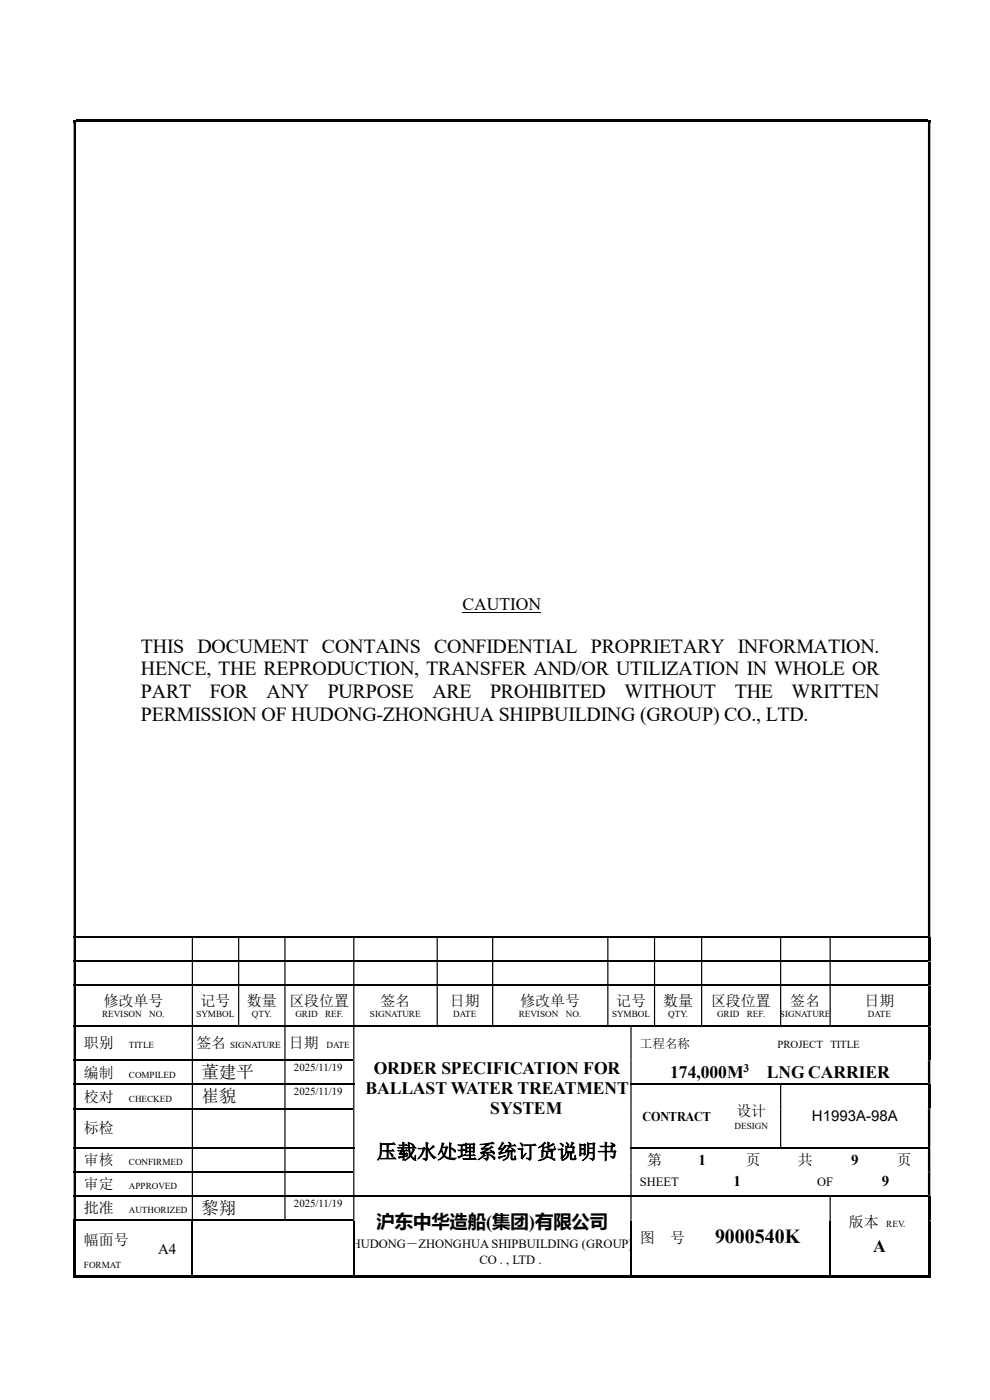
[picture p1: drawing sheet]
<svg xmlns="http://www.w3.org/2000/svg" width="210mm" height="297mm" viewBox="0 0 210 297" stroke-linecap="round" stroke-linejoin="round" font-family="sans-serif">
<defs><g id="words">
<g font-size="4.2">
<text x="29.9" y="143.3">HENCE, THE REPRODUCTION, TRANSFER AND/OR UTILIZATION IN WHOLE OR</text>
<text x="29.9" y="138.4">THIS DOCUMENT CONTAINS CONFIDENTIAL PROPRIETARY INFORMATION.</text>
<text x="29.9" y="148.2">PART</text>
<text x="44.5" y="148.2">FOR</text>
<text x="56.6" y="148.2">ANY</text>
<text x="69.5" y="148.2">PURPOSE</text>
<text x="91.7" y="148.2">ARE</text>
<text x="104" y="148.2">PROHIBITED</text>
<text x="132.5" y="148.2">WITHOUT</text>
<text x="155.9" y="148.2">THE</text>
<text x="167.9" y="148.2">WRITTEN</text>
<text x="29.9" y="153">PERMISSION OF HUDONG-ZHONGHUA SHIPBUILDING (GROUP) CO., LTD.</text>
<text x="79.9" y="245.8">压载水处理系统订货说明书</text>
<text x="151.7" y="263.7">9000540K</text>
</g>
<text font-size="3.9" x="79.8" y="260.4">沪东中华造船(集团)有限公司</text>
<g font-size="3.7">
<text x="98.1" y="129.4">CAUTION</text>
<text x="79.3" y="227.9">ORDER SPECIFICATION FOR</text>
<text x="42.7" y="228.8">董建平</text>
<text x="42.7" y="233.9">崔貌</text>
<text x="77.5" y="232.2">BALLAST WATER TREATMENT</text>
<text x="142.2" y="228.7">174,000M</text>
<text x="162.6" y="228.7">LNG CARRIER</text>
<text x="104" y="236.4">SYSTEM</text>
<text x="42.7" y="257.6">黎翔</text>
<text x="185.3" y="265.6">A</text>
</g>
<g font-size="3.2">
<text x="22" y="213.4">修改单号</text>
<text x="42.5" y="213.4">记号</text>
<text x="52.4" y="213.4">数量</text>
<text x="61.4" y="213.4">区段位置</text>
<text x="80.7" y="213.4">签名</text>
<text x="95.4" y="213.4">日期</text>
<text x="110.4" y="213.4">修改单号</text>
<text x="130.7" y="213.4">记号</text>
<text x="140.7" y="213.4">数量</text>
<text x="150.8" y="213.4">区段位置</text>
<text x="167.6" y="213.4">签名</text>
<text x="183.4" y="213.4">日期</text>
<text x="17.8" y="222.4">职别</text>
<text x="41.7" y="222.4">签名</text>
<text x="61.3" y="222.4">日期</text>
<text x="17.8" y="228.6">编制</text>
<text x="17.8" y="233.7">校对</text>
<text x="156.2" y="236.7">设计</text>
<text x="172.3" y="237.9">H1993A-98A</text>
<text x="17.8" y="240.5">标检</text>
<text x="17.8" y="247.1">审核</text>
<text x="137.3" y="247.1">第</text>
<text x="148.2" y="247.1">1</text>
<text x="155.6" y="251.7">1</text>
<text x="158.2" y="247.1">页</text>
<text x="169.2" y="247.1">共</text>
<text x="180.6" y="247.1">9</text>
<text x="187.1" y="251.7">9</text>
<text x="190.2" y="247.1">页</text>
<text x="17.8" y="252.3">审定</text>
<text x="17.8" y="257.4">批准</text>
<text x="135.8" y="263.7">图</text>
<text x="142.2" y="263.7">号</text>
<text x="180" y="260.2">版本</text>
<text x="17.8" y="264.2">幅面号</text>
<text x="33.6" y="265.9">A4</text>
</g>
<text font-size="2.8" x="136.3" y="237.8">CONTRACT</text>
<g font-size="2.7">
<text x="135.8" y="222.2">工程名称</text>
<text x="135.8" y="251.7">SHEET</text>
<text x="173.4" y="251.7">OF</text>
<text x="74.6" y="264.8">HUDONG－ZHONGHUA SHIPBUILDING (GROUP)</text>
<text x="101.7" y="268.1">CO . , LTD .</text>
</g>
<text font-size="2.5" x="157.7" y="227.5">3</text>
<g font-size="2.3">
<text x="62.4" y="227.2">2025/11/19</text>
<text x="164.9" y="222.2">PROJECT TITLE</text>
<text x="62.4" y="232.3">2025/11/19</text>
<text x="62.4" y="256">2025/11/19</text>
</g>
<g font-size="1.9">
<text x="21.7" y="215.8">REVISON</text>
<text x="31.6" y="215.8">NO.</text>
<text x="41.7" y="215.8">SYMBOL</text>
<text x="53.4" y="215.8">QTY.</text>
<text x="62.7" y="215.8">GRID</text>
<text x="69" y="215.8">REF.</text>
<text x="78.5" y="215.8">SIGNATURE</text>
<text x="96.1" y="215.8">DATE</text>
<text x="110.1" y="215.8">REVISON</text>
<text x="120" y="215.8">NO.</text>
<text x="129.8" y="215.8">SYMBOL</text>
<text x="141.7" y="215.8">QTY.</text>
<text x="152.1" y="215.8">GRID</text>
<text x="158.4" y="215.8">REF.</text>
<text x="165.4" y="215.8">SIGNATURE</text>
<text x="184.1" y="215.8">DATE</text>
<text x="27.3" y="222.4">TITLE</text>
<text x="48.8" y="222.4">SIGNATURE</text>
<text x="69.3" y="222.4">DATE</text>
<text x="27.3" y="228.6">COMPILED</text>
<text x="27.3" y="233.7">CHECKED</text>
<text x="155.8" y="239.5">DESIGN</text>
<text x="27.3" y="247.1">CONFIRMED</text>
<text x="27.3" y="252.3">APPROVED</text>
<text x="27.3" y="257.4">AUTHORIZED</text>
<text x="188" y="260.2">REV.</text>
<text x="17.8" y="269">FORMAT</text>
</g>
</g></defs>
<path d="M98.1 129.9h16.7" fill="none" stroke="#000" stroke-width=".21"/>
<g fill="#000">
<path d="M15.6 25.4h.5v.6h-.5z" fill-rule="evenodd"/>
<path d="M15.6 26h.5v172.6h-.5zM196.8 26h.6v172.6h-.6z" fill-rule="evenodd"/>
<path d="M196.8 25.4h.6v.6h-.6z" fill-rule="evenodd"/>
<path d="M196.8 198.6h.6v.2h-.6zM15.6 198.8h.5v5h-.5zM40.7 198.8h.2v5h-.2zM50.5 198.8h.3v5h-.3zM60.3 198.8h.3v5h-.3zM74.9 198.8h.3v5h-.3zM92.6 198.8h.3v5h-.3zM104.4 198.8h.2v5h-.2zM128.8 198.8h.3v5h-.3zM138.7 198.8h.3v5h-.3zM148.7 198.8h.3v5h-.3zM165.5 198.8h.2v5h-.2zM176 198.8h.2v5h-.2z" fill-rule="evenodd"/>
<path d="M196.8 203.8h.6v.2h-.6zM15.6 204h.5v4.9h-.5zM40.7 204h.2v4.9h-.2zM50.5 204h.3v4.9h-.3zM60.3 204h.3v4.9h-.3zM74.9 204h.3v4.9h-.3zM92.6 204h.3v4.9h-.3zM104.4 204h.2v4.9h-.2zM128.8 204h.3v4.9h-.3zM138.7 204h.3v4.9h-.3zM148.7 204h.3v4.9h-.3zM165.5 204h.2v4.9h-.2zM176 204h.2v4.9h-.2z" fill-rule="evenodd"/>
<path d="M196.8 208.9h.6v.2h-.6zM15.6 209.1h.5v8.5h-.5zM40.7 209.1h.2v8.5h-.2zM50.5 209.1h.3v8.5h-.3zM60.3 209.1h.3v8.5h-.3zM74.9 209.1h.3v8.5h-.3zM92.6 209.1h.3v8.5h-.3zM104.4 209.1h.2v8.5h-.2zM128.8 209.1h.3v8.5h-.3zM138.7 209.1h.3v8.5h-.3zM148.7 209.1h.3v8.5h-.3zM165.5 209.1h.2v8.5h-.2zM176 209.1h.2v8.5h-.2z" fill-rule="evenodd"/>
<path d="M196.8 217.6h.6v.2h-.6zM15.6 217.8h.5v6.9h-.5zM40.7 217.8h.2v6.9h-.2zM60.3 217.8h.3v6.9h-.3zM74.9 217.8h.3v6.9h-.3zM133.7 217.8h.3v6.9h-.3z" fill-rule="evenodd"/>
<path d="M74.9 224.7h.3v.3h-.3zM133.7 224.7h.3v.3h-.3zM196.8 224.7h.6v.3h-.6zM15.6 225h.5v4.9h-.5zM40.7 225h.2v4.9h-.2zM60.3 225h.3v4.9h-.3z" fill-rule="evenodd"/>
<path d="M74.9 225h.3v4.9h-.3zM133.7 225h.3v4.9h-.3zM196.8 225h.6v4.9h-.6z" fill-rule="evenodd"/>
<path d="M74.9 235.1h.3v.2h-.3zM133.7 235.1h.3v.2h-.3zM165.5 235.1h.2v.2h-.2zM196.8 235.1h.6v.2h-.6zM15.6 235.3h.5v8h-.5zM40.7 235.3h.2v8h-.2zM60.3 235.3h.3v8h-.3z" fill-rule="evenodd"/>
<path d="M74.9 235.3h.3v8h-.3zM133.7 235.3h.3v8h-.3zM165.5 235.3h.2v8h-.2zM196.8 235.3h.6v8h-.6z" fill-rule="evenodd"/>
<path d="M196.8 229.9h.6v.3h-.6zM15.6 230.2h.5v4.9h-.5zM40.7 230.2h.2v4.9h-.2zM60.3 230.2h.3v4.9h-.3zM74.9 230.2h.3v4.9h-.3zM133.7 230.2h.3v4.9h-.3zM165.5 230.2h.2v4.9h-.2z" fill-rule="evenodd"/>
<path d="M15.6 243.6h.5v4.9h-.5zM40.7 243.6h.2v4.9h-.2zM60.3 243.6h.3v4.9h-.3zM74.9 243.6h.3v4.9h-.3zM133.7 243.6h.3v4.9h-.3zM196.8 243.6h.6v4.9h-.6z" fill-rule="evenodd"/>
<path d="M15.6 259h.5v12.1h-.5z" fill-rule="evenodd"/>
<path d="M74.9 248.5h.3v.2h-.3zM133.7 248.5h.3v.2h-.3zM196.8 248.5h.6v.2h-.6zM15.6 248.7h.5v4.9h-.5zM40.7 248.7h.2v4.9h-.2zM60.3 248.7h.3v4.9h-.3z" fill-rule="evenodd"/>
<path d="M74.9 248.7h.3v4.9h-.3zM133.7 248.7h.3v4.9h-.3zM196.8 248.7h.6v4.9h-.6z" fill-rule="evenodd"/>
<path d="M74.9 258.8h.3v.2h-.3zM133.7 258.8h.3v.2h-.3zM176 258.8h.2v.2h-.2zM196.8 258.8h.6v.2h-.6z" fill-rule="evenodd"/>
<path d="M196.8 253.6h.6v.3h-.6zM15.6 253.9h.5v4.9h-.5zM40.7 253.9h.2v4.9h-.2zM60.3 253.9h.3v4.9h-.3zM74.9 253.9h.3v4.9h-.3zM133.7 253.9h.3v4.9h-.3zM176 253.9h.2v4.9h-.2z" fill-rule="evenodd"/>
<path d="M196.8 259h.6v12.1h-.6z" fill-rule="evenodd"/>
<path d="M15.6 270.6h25.1v.5h-25.1z" fill-rule="evenodd"/>
<path d="M40.7 270.6h34.2v.5h-34.2z" fill-rule="evenodd"/>
<path d="M74.9 270.6h58.8v.5h-58.8z" fill-rule="evenodd"/>
<path d="M133.7 270.6h42.3v.5h-42.3z" fill-rule="evenodd"/>
<path d="M176 270.6h20.8v.5h-20.8z" fill-rule="evenodd"/>
</g>
<path d="M16.1 25.4h180.7v.5h-180.7zM196.8 198.8h.6v5h-.6zM196.8 204h.6v4.9h-.6zM196.8 209.1h.6v8.5h-.6zM196.8 217.8h.6v6.9h-.6zM74.9 229.9h.3v.3h-.3zM196.8 230.2h.6v4.9h-.6zM74.9 243.3h.3v.3h-.3zM196.8 253.9h.6v4.9h-.6zM196.8 270.6h.6v.5h-.6z" fill="#000"/>
<g fill="none" stroke="#000" stroke-width=".25">
<path d="M15.6 198.7h181.2M15.6 203.9h181.2M15.6 209h181.2M15.6 217.7h181.2M15.6 224.9h59.3M15.6 230h59.3M15.6 235.2h59.3M133.7 230h63.1M15.6 243.5h59.3M15.6 248.6h59.3M15.6 253.7h181.2M15.6 258.9h59.3"/>
<path d="M40.8 259v11.6M75.1 259v11.6M133.7 243.5h63.7M133.9 259v11.6M176.1 259v11.6"/>
</g>
<use href="#words"/>
</svg>
